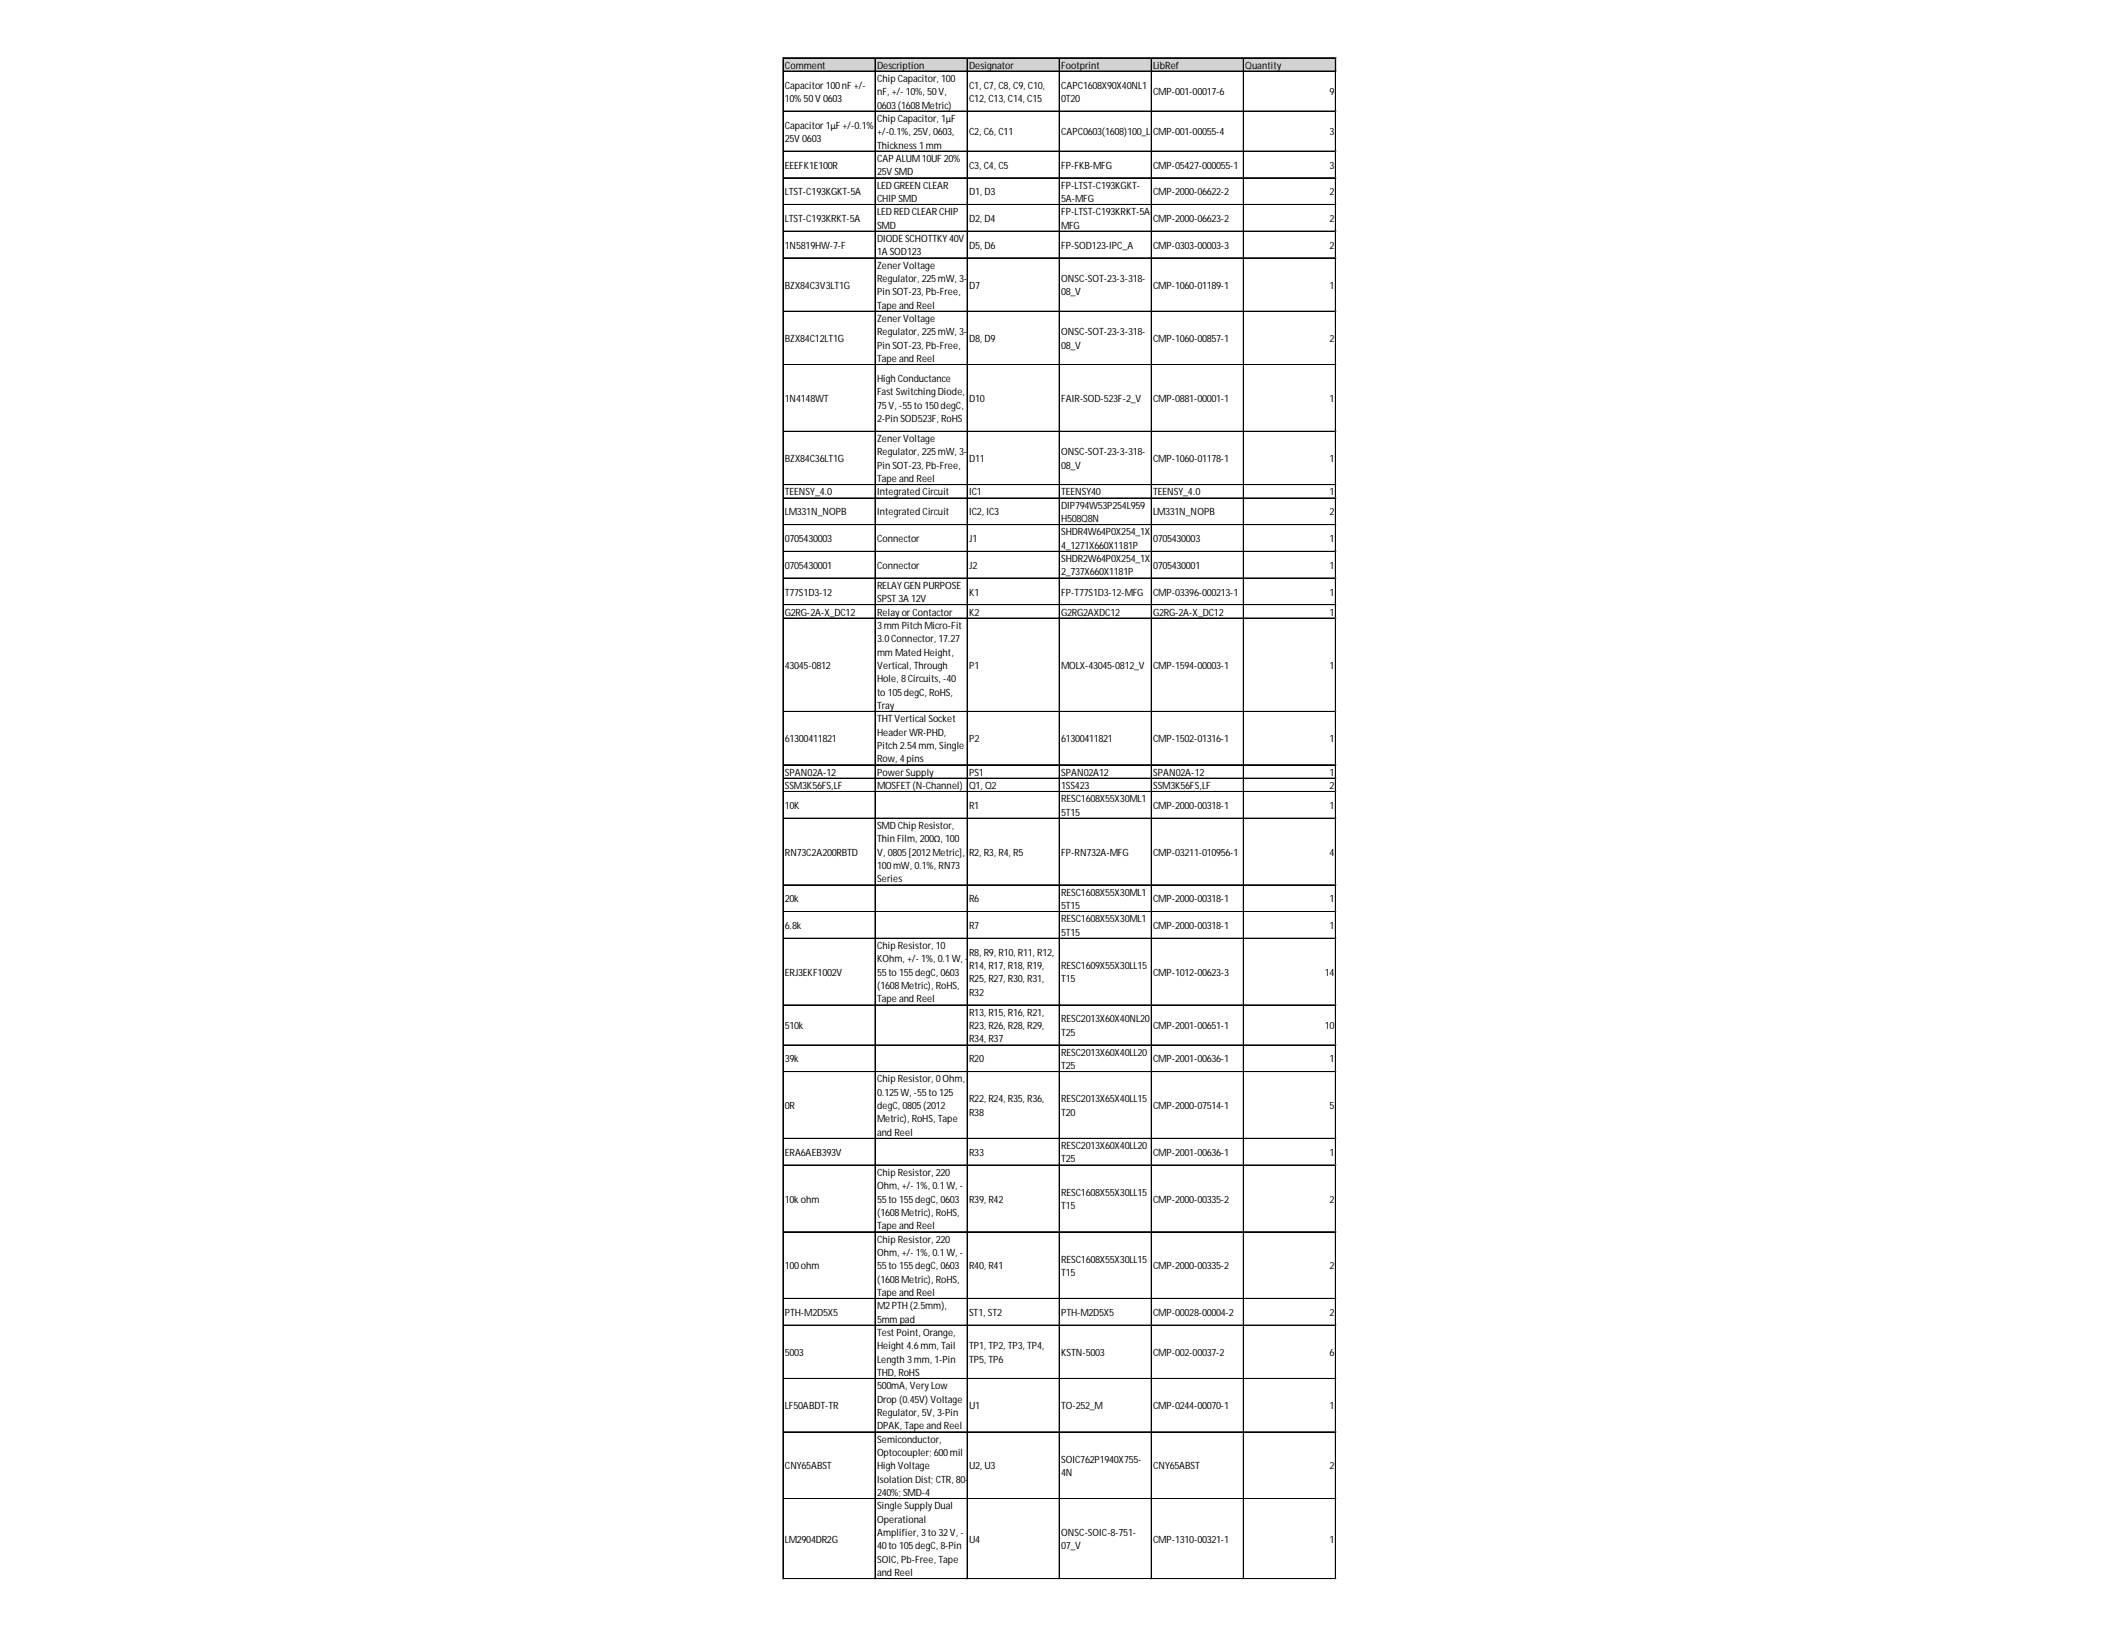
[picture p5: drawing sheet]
<svg xmlns="http://www.w3.org/2000/svg" width="279mm" height="216mm" viewBox="0 0 279 216" stroke-linecap="round" stroke-linejoin="round" font-family="sans-serif">
<defs><g id="words">
<g font-size="1.3">
<text x="103.4" y="9">Comment</text>
<text x="103.4" y="11.7">Capacitor 100nF +/-</text>
<text x="115.5" y="9">Description</text>
<text x="115.5" y="10.8">Chip Capacitor, 100</text>
<text x="127.6" y="9">Designator</text>
<text x="127.6" y="11.7">C1, C7, C8, C9, C10,</text>
<text x="139.7" y="9">Footprint</text>
<text x="139.7" y="11.7">CAPC1608X90X40NL1</text>
<text x="151.8" y="9">LibRef</text>
<text x="164" y="9">Quantity</text>
<text x="103.4" y="13.4">10% 50V 0603</text>
<text x="103.4" y="16.9">Capacitor 1µF +/-0.1%</text>
<text x="115.5" y="12.5">nF, +/- 10%, 50V,</text>
<text x="115.5" y="14.3">0603(1608Metric)</text>
<text x="115.5" y="16">Chip Capacitor, 1µF</text>
<text x="115.5" y="17.8">+/-0.1%, 25V, 0603,</text>
<text x="127.6" y="13.4">C12, C13, C14, C15</text>
<text x="127.6" y="17.8">C2, C6, C11</text>
<text x="139.7" y="13.4">0T20</text>
<text x="139.7" y="17.8">CAPC0603(1608)100_L</text>
<text x="151.8" y="12.5">CMP-001-00017-6</text>
<text x="151.8" y="17.8">CMP-001-00055-4</text>
<text x="175" y="12.5">9</text>
<text x="175" y="17.8">3</text>
<text x="103.4" y="18.7">25V 0603</text>
<text x="103.4" y="22.2">EEEFK1E100R</text>
<text x="115.5" y="19.6">Thickness 1mm</text>
<text x="115.5" y="21.3">CAP ALUM10UF 20%</text>
<text x="115.5" y="23.1">25V SMD</text>
<text x="127.6" y="22.2">C3, C4, C5</text>
<text x="139.7" y="22.2">FP-FKB-MFG</text>
<text x="151.8" y="22.2">CMP-05427-000055-1</text>
<text x="175" y="22.2">3</text>
<text x="103.4" y="25.7">LTST-C193KGKT-5A</text>
<text x="103.4" y="29.2">LTST-C193KRKT-5A</text>
<text x="115.5" y="24.8">LED GREEN CLEAR</text>
<text x="115.5" y="26.6">CHIP SMD</text>
<text x="115.5" y="28.3">LED RED CLEAR CHIP</text>
<text x="127.6" y="25.7">D1, D3</text>
<text x="127.6" y="29.2">D2, D4</text>
<text x="139.7" y="24.8">FP-LTST-C193KGKT-</text>
<text x="139.7" y="26.6">5A-MFG</text>
<text x="139.7" y="28.3">FP-LTST-C193KRKT-5A-</text>
<text x="151.8" y="25.7">CMP-2000-06622-2</text>
<text x="151.8" y="29.2">CMP-2000-06623-2</text>
<text x="175" y="25.7">2</text>
<text x="175" y="29.2">2</text>
<text x="103.4" y="32.7">1N5819HW-7-F</text>
<text x="115.5" y="30.1">SMD</text>
<text x="115.5" y="31.9">DIODE SCHOTTKY 40V</text>
<text x="115.5" y="33.6">1A SOD123</text>
<text x="115.5" y="35.4">Zener Voltage</text>
<text x="127.6" y="32.7">D5, D6</text>
<text x="139.7" y="30.1">MFG</text>
<text x="139.7" y="32.7">FP-SOD123-IPC_A</text>
<text x="151.8" y="32.7">CMP-0303-00003-3</text>
<text x="175" y="32.7">2</text>
<text x="103.4" y="38">BZX84C3V3LT1G</text>
<text x="115.5" y="37.1">Regulator, 225mW, 3-</text>
<text x="115.5" y="38.9">Pin SOT-23, Pb-Free,</text>
<text x="115.5" y="40.6">Tape and Reel</text>
<text x="127.6" y="38">D7</text>
<text x="139.7" y="37.1">ONSC-SOT-23-3-318-</text>
<text x="139.7" y="38.9">08_V</text>
<text x="151.8" y="38">CMP-1060-01189-1</text>
<text x="175" y="38">1</text>
<text x="103.4" y="45">BZX84C12LT1G</text>
<text x="115.5" y="42.4">Zener Voltage</text>
<text x="115.5" y="44.1">Regulator, 225mW, 3-</text>
<text x="115.5" y="45.9">Pin SOT-23, Pb-Free,</text>
<text x="115.5" y="47.7">Tape and Reel</text>
<text x="127.6" y="45">D8, D9</text>
<text x="139.7" y="44.1">ONSC-SOT-23-3-318-</text>
<text x="139.7" y="45.9">08_V</text>
<text x="151.8" y="45">CMP-1060-00857-1</text>
<text x="175" y="45">2</text>
<text x="103.4" y="52.9">1N4148WT</text>
<text x="115.5" y="50.3">High Conductance</text>
<text x="115.5" y="52.1">Fast Switching Diode,</text>
<text x="115.5" y="53.8">75V, -55to 150degC,</text>
<text x="127.6" y="52.9">D10</text>
<text x="139.7" y="52.9">FAIR-SOD-523F-2_V</text>
<text x="151.8" y="52.9">CMP-0881-00001-1</text>
<text x="175" y="52.9">1</text>
<text x="115.5" y="55.6">2-Pin SOD523F, RoHS</text>
<text x="115.5" y="58.2">Zener Voltage</text>
<text x="115.5" y="60">Regulator, 225mW, 3-</text>
<text x="139.7" y="60">ONSC-SOT-23-3-318-</text>
<text x="103.4" y="60.8">BZX84C36LT1G</text>
<text x="103.4" y="65.2">TEENSY_4.0</text>
<text x="115.5" y="61.7">Pin SOT-23, Pb-Free,</text>
<text x="115.5" y="63.5">Tape and Reel</text>
<text x="115.5" y="65.2">Integrated Circuit</text>
<text x="127.6" y="60.8">D11</text>
<text x="127.6" y="65.2">IC1</text>
<text x="139.7" y="61.7">08_V</text>
<text x="139.7" y="65.2">TEENSY40</text>
<text x="151.8" y="60.8">CMP-1060-01178-1</text>
<text x="151.8" y="65.2">TEENSY_4.0</text>
<text x="175" y="60.8">1</text>
<text x="175" y="65.2">1</text>
<text x="103.4" y="67.9">LM331N_NOPB</text>
<text x="103.4" y="71.4">0705430003</text>
<text x="115.5" y="67.9">Integrated Circuit</text>
<text x="115.5" y="71.4">Connector</text>
<text x="127.6" y="67.9">IC2, IC3</text>
<text x="127.6" y="71.4">J1</text>
<text x="139.7" y="67">DIP794W53P254L959</text>
<text x="139.7" y="68.7">H508Q8N</text>
<text x="139.7" y="70.5">SHDR4W64P0X254_1X</text>
<text x="151.8" y="67.9">LM331N_NOPB</text>
<text x="151.8" y="71.4">0705430003</text>
<text x="175" y="67.9">2</text>
<text x="175" y="71.4">1</text>
<text x="103.4" y="74.9">0705430001</text>
<text x="115.5" y="74.9">Connector</text>
<text x="115.5" y="77.5">RELAY GEN PURPOSE</text>
<text x="127.6" y="74.9">J2</text>
<text x="139.7" y="72.2">4_1271X660X1181P</text>
<text x="139.7" y="74">SHDR2W64P0X254_1X</text>
<text x="139.7" y="75.8">2_737X660X1181P</text>
<text x="151.8" y="74.9">0705430001</text>
<text x="175" y="74.9">1</text>
<text x="103.4" y="78.4">T77S1D3-12</text>
<text x="103.4" y="81">G2RG-2A-X_DC12</text>
<text x="115.5" y="79.3">SPST 3A 12V</text>
<text x="115.5" y="81">Relay or Contactor</text>
<text x="115.5" y="82.8">3mm Pitch Micro-Fit</text>
<text x="127.6" y="78.4">K1</text>
<text x="127.6" y="81">K2</text>
<text x="139.7" y="78.4">FP-T77S1D3-12-MFG</text>
<text x="139.7" y="81">G2RG2AXDC12</text>
<text x="151.8" y="78.4">CMP-03396-000213-1</text>
<text x="151.8" y="81">G2RG-2A-X_DC12</text>
<text x="175" y="78.4">1</text>
<text x="175" y="81">1</text>
<text x="103.4" y="88.1">43045-0812</text>
<text x="115.5" y="84.5">3.0Connector, 17.27</text>
<text x="115.5" y="86.3">mm Mated Height,</text>
<text x="115.5" y="88.1">Vertical, Through</text>
<text x="115.5" y="89.8">Hole, 8Circuits, -40</text>
<text x="127.6" y="88.1">P1</text>
<text x="139.7" y="88.1">MOLX-43045-0812_V</text>
<text x="151.8" y="88.1">CMP-1594-00003-1</text>
<text x="175" y="88.1">1</text>
<text x="115.5" y="91.6">to 105degC, RoHS,</text>
<text x="115.5" y="93.3">Tray</text>
<text x="115.5" y="95.1">THT Vertical Socket</text>
<text x="103.4" y="97.7">61300411821</text>
<text x="115.5" y="96.8">Header WR-PHD,</text>
<text x="115.5" y="98.6">Pitch 2.54mm, Single</text>
<text x="115.5" y="100.4">Row, 4pins</text>
<text x="127.6" y="97.7">P2</text>
<text x="139.7" y="97.7">61300411821</text>
<text x="151.8" y="97.7">CMP-1502-01316-1</text>
<text x="175" y="97.7">1</text>
<text x="103.4" y="102.1">SPAN02A-12</text>
<text x="103.4" y="103.9">SSM3K56FS,LF</text>
<text x="103.4" y="106.5">10K</text>
<text x="115.5" y="102.1">Power Supply</text>
<text x="115.5" y="103.9">MOSFET (N-Channel)</text>
<text x="127.6" y="102.1">PS1</text>
<text x="127.6" y="103.9">Q1, Q2</text>
<text x="127.6" y="106.5">R1</text>
<text x="139.7" y="102.1">SPAN02A12</text>
<text x="139.7" y="103.9">1SS423</text>
<text x="139.7" y="105.6">RESC1608X55X30ML1</text>
<text x="139.7" y="107.4">5T15</text>
<text x="151.8" y="102.1">SPAN02A-12</text>
<text x="151.8" y="103.9">SSM3K56FS,LF</text>
<text x="151.8" y="106.5">CMP-2000-00318-1</text>
<text x="175" y="102.1">1</text>
<text x="175" y="103.9">2</text>
<text x="175" y="106.5">1</text>
<text x="103.4" y="112.6">RN73C2A200RBTD</text>
<text x="115.5" y="109.1">SMD Chip Resistor,</text>
<text x="115.5" y="110.9">Thin Film, 200Ω, 100</text>
<text x="115.5" y="112.6">V, 0805[2012Metric],</text>
<text x="127.6" y="112.6">R2, R3, R4, R5</text>
<text x="139.7" y="112.6">FP-RN732A-MFG</text>
<text x="151.8" y="112.6">CMP-03211-010956-1</text>
<text x="175" y="112.6">4</text>
<text x="103.4" y="118.8">20k</text>
<text x="115.5" y="114.4">100mW, 0.1%, RN73</text>
<text x="115.5" y="116.2">Series</text>
<text x="127.6" y="118.8">R6</text>
<text x="139.7" y="117.9">RESC1608X55X30ML1</text>
<text x="139.7" y="119.7">5T15</text>
<text x="151.8" y="118.8">CMP-2000-00318-1</text>
<text x="175" y="118.8">1</text>
<text x="103.4" y="122.3">6.8k</text>
<text x="115.5" y="124.9">Chip Resistor, 10</text>
<text x="127.6" y="122.3">R7</text>
<text x="127.6" y="125.8">R8, R9, R10, R11, R12,</text>
<text x="139.7" y="121.4">RESC1608X55X30ML1</text>
<text x="139.7" y="123.2">5T15</text>
<text x="151.8" y="122.3">CMP-2000-00318-1</text>
<text x="175" y="122.3">1</text>
<text x="103.4" y="128.5">ERJ3EKF1002V</text>
<text x="115.5" y="126.7">KOhm, +/- 1%, 0.1W, -</text>
<text x="115.5" y="128.5">55to 155degC, 0603</text>
<text x="115.5" y="130.2">(1608Metric), RoHS,</text>
<text x="115.5" y="132">Tape and Reel</text>
<text x="127.6" y="127.6">R14, R17, R18, R19,</text>
<text x="127.6" y="129.3">R25, R27, R30, R31,</text>
<text x="127.6" y="131.1">R32</text>
<text x="139.7" y="127.6">RESC1609X55X30LL15</text>
<text x="139.7" y="129.3">T15</text>
<text x="151.8" y="128.5">CMP-1012-00623-3</text>
<text x="174.4" y="128.5">14</text>
<text x="103.4" y="135.5">510k</text>
<text x="127.6" y="133.7">R13, R15, R16, R21,</text>
<text x="127.6" y="135.5">R23, R26, R28, R29,</text>
<text x="127.6" y="137.2">R34, R37</text>
<text x="139.7" y="134.6">RESC2013X60X40NL20</text>
<text x="139.7" y="136.4">T25</text>
<text x="151.8" y="135.5">CMP-2001-00651-1</text>
<text x="174.4" y="135.5">10</text>
<text x="103.4" y="139.9">39k</text>
<text x="115.5" y="142.5">Chip Resistor, 0Ohm,</text>
<text x="127.6" y="139.9">R20</text>
<text x="139.7" y="139">RESC2013X60X40LL20</text>
<text x="139.7" y="140.7">T25</text>
<text x="151.8" y="139.9">CMP-2001-00636-1</text>
<text x="175" y="139.9">1</text>
<text x="103.4" y="146">0R</text>
<text x="115.5" y="144.3">0.125W, -55to 125</text>
<text x="115.5" y="146">degC, 0805(2012</text>
<text x="115.5" y="147.8">Metric), RoHS, Tape</text>
<text x="115.5" y="149.5">and Reel</text>
<text x="127.6" y="145.1">R22, R24, R35, R36,</text>
<text x="127.6" y="146.9">R38</text>
<text x="139.7" y="145.1">RESC2013X65X40LL15</text>
<text x="139.7" y="146.9">T20</text>
<text x="151.8" y="146">CMP-2000-07514-1</text>
<text x="175" y="146">5</text>
<text x="103.4" y="152.2">ERA6AEB393V</text>
<text x="115.5" y="154.8">Chip Resistor, 220</text>
<text x="127.6" y="152.2">R33</text>
<text x="139.7" y="151.3">RESC2013X60X40LL20</text>
<text x="139.7" y="153">T25</text>
<text x="151.8" y="152.2">CMP-2001-00636-1</text>
<text x="175" y="152.2">1</text>
<text x="103.4" y="158.3">10k ohm</text>
<text x="115.5" y="156.6">Ohm, +/- 1%, 0.1W, -</text>
<text x="115.5" y="158.3">55to 155degC, 0603</text>
<text x="115.5" y="160.1">(1608Metric), RoHS,</text>
<text x="115.5" y="161.8">Tape and Reel</text>
<text x="127.6" y="158.3">R39, R42</text>
<text x="139.7" y="157.4">RESC1608X55X30LL15</text>
<text x="139.7" y="159.2">T15</text>
<text x="151.8" y="158.3">CMP-2000-00335-2</text>
<text x="175" y="158.3">2</text>
<text x="103.4" y="167.1">100ohm</text>
<text x="115.5" y="163.6">Chip Resistor, 220</text>
<text x="115.5" y="165.3">Ohm, +/- 1%, 0.1W, -</text>
<text x="115.5" y="167.1">55to 155degC, 0603</text>
<text x="127.6" y="167.1">R40, R41</text>
<text x="139.7" y="166.2">RESC1608X55X30LL15</text>
<text x="139.7" y="168">T15</text>
<text x="151.8" y="167.1">CMP-2000-00335-2</text>
<text x="175" y="167.1">2</text>
<text x="103.4" y="173.2">PTH-M2D5X5</text>
<text x="115.5" y="168.8">(1608Metric), RoHS,</text>
<text x="115.5" y="170.6">Tape and Reel</text>
<text x="115.5" y="172.4">M2PTH (2.5mm),</text>
<text x="127.6" y="173.2">ST1, ST2</text>
<text x="139.7" y="173.2">PTH-M2D5X5</text>
<text x="151.8" y="173.2">CMP-00028-00004-2</text>
<text x="175" y="173.2">2</text>
<text x="103.4" y="178.5">5003</text>
<text x="115.5" y="174.1">5mm pad</text>
<text x="115.5" y="175.9">Test Point, Orange,</text>
<text x="115.5" y="177.6">Height 4.6mm, Tail</text>
<text x="115.5" y="179.4">Length 3mm, 1-Pin</text>
<text x="127.6" y="177.6">TP1, TP2, TP3, TP4,</text>
<text x="127.6" y="179.4">TP5, TP6</text>
<text x="139.7" y="178.5">KSTN-5003</text>
<text x="151.8" y="178.5">CMP-002-00037-2</text>
<text x="175" y="178.5">6</text>
<text x="103.4" y="185.5">LF50ABDT-TR</text>
<text x="115.5" y="181.1">THD, RoHS</text>
<text x="115.5" y="182.9">500mA, Very Low</text>
<text x="115.5" y="184.7">Drop (0.45V) Voltage</text>
<text x="127.6" y="185.5">U1</text>
<text x="139.7" y="185.5">TO-252_M</text>
<text x="151.8" y="185.5">CMP-0244-00070-1</text>
<text x="175" y="185.5">1</text>
<text x="115.5" y="186.4">Regulator, 5V, 3-Pin</text>
<text x="115.5" y="188.2">DPAK, Tape and Reel</text>
<text x="115.5" y="189.9">Semiconductor,</text>
<text x="115.5" y="191.7">Optocoupler; 600mil</text>
<text x="103.4" y="193.4">CNY65ABST</text>
<text x="115.5" y="193.4">High Voltage</text>
<text x="115.5" y="195.2">Isolation Dist; CTR, 80-</text>
<text x="115.5" y="196.9">240%; SMD-4</text>
<text x="127.6" y="193.4">U2, U3</text>
<text x="139.7" y="192.6">SOIC762P1940X755-</text>
<text x="139.7" y="194.3">4N</text>
<text x="151.8" y="193.4">CNY65ABST</text>
<text x="175" y="193.4">2</text>
<text x="103.4" y="203.1">LM2904DR2G</text>
<text x="115.5" y="198.7">Single Supply Dual</text>
<text x="115.5" y="200.5">Operational</text>
<text x="115.5" y="202.2">Amplifier, 3to 32V, -</text>
<text x="115.5" y="204">40to 105degC, 8-Pin</text>
<text x="127.6" y="203.1">U4</text>
<text x="139.7" y="202.2">ONSC-SOIC-8-751-</text>
<text x="139.7" y="204">07_V</text>
<text x="151.8" y="203.1">CMP-1310-00321-1</text>
<text x="175" y="203.1">1</text>
<text x="115.5" y="205.7">SOIC, Pb-Free, Tape</text>
<text x="115.5" y="207.5">and Reel</text>
</g>
</g></defs>
<path d="M103.1 7.6h72.9v1.8h-72.9z" fill="#d3d3d3"/>
<g fill="none" stroke="#000" stroke-width=".13">
<path d="M103.1 7.6v200.3M103.2 7.6h72.7M103.2 9.4h72.7M103.2 14.6h72.7M103.2 14.7h72.7M103.2 19.9h72.7M115.2 7.7v200.2M115.3 7.7v200.2M127.3 7.7v200.2M127.4 7.7v200.2M139.5 7.7v200.2M151.6 7.7v200.2"/>
<path d="M163.7 7.7v200.2M175.8 7.7v200.2M175.9 7.7v200.2M103.2 23.4h72.7M103.2 26.9h72.7M103.2 27h72.7M103.2 30.4h72.7M103.2 30.5h72.7M103.2 33.9h72.7M103.2 34h72.7M103.2 41h72.7M103.2 48h72.7"/>
<path d="M103.2 56.8h72.7M103.2 63.8h72.7M103.2 65.6h72.7M103.2 69.1h72.7M103.2 72.6h72.7M103.2 76.1h72.7M103.2 79.6h72.7M103.2 81.4h72.7M103.2 93.7h72.7M103.2 100.7h72.7M103.2 102.4h72.7M103.2 102.5h72.7"/>
<path d="M103.2 104.2h72.7M103.2 107.7h72.7M103.2 116.5h72.7M103.2 120h72.7M103.2 123.5h72.7M103.2 123.6h72.7M103.2 132.3h72.7M103.2 137.6h72.7M103.2 141.1h72.7M103.2 149.9h72.7M103.2 153.4h72.7M103.2 162.1h72.7"/>
<path d="M103.2 162.2h72.7M103.2 170.9h72.7M103.2 171h72.7M103.2 174.4h72.7M103.2 174.5h72.7M103.2 181.5h72.7M103.2 188.5h72.7M103.2 197.3h72.7M103.2 207.8h72.7M103.2 207.9h72.7"/>
</g>
<path d="M103.1 207.9h.1" fill="none" stroke="#d4d4d4" stroke-width=".13"/>
<path d="M103.1 207.9h.1z" fill="#d4d4d4"/>
<path d="M115.2 207.9h.1" fill="none" stroke="#d4d4d4" stroke-width=".13"/>
<path d="M115.2 207.9h.1z" fill="#d4d4d4"/>
<path d="M127.3 207.9h.1" fill="none" stroke="#d4d4d4" stroke-width=".13"/>
<path d="M127.3 207.9h.1z" fill="#d4d4d4"/>
<path d="M139.5 207.9h.1" fill="none" stroke="#d4d4d4" stroke-width=".13"/>
<path d="M151.6 207.9h.1" fill="none" stroke="#d4d4d4" stroke-width=".13"/>
<path d="M151.6 207.9h.1z" fill="#d4d4d4"/>
<path d="M163.7 207.9h.1" fill="none" stroke="#d4d4d4" stroke-width=".13"/>
<path d="M163.7 207.9h.1z" fill="#d4d4d4"/>
<path d="M175.8 207.9h.1" fill="none" stroke="#d4d4d4" stroke-width=".13"/>
<path d="M175.8 207.9h.1z" fill="#d4d4d4"/>
<path d="M175.9 14.6h.1" fill="none" stroke="#d4d4d4" stroke-width=".13"/>
<path d="M175.9 14.6l.1 .1z" fill="#d4d4d4"/>
<path d="M175.9 19.9h.1" fill="none" stroke="#d4d4d4" stroke-width=".13"/>
<path d="M175.9 19.9l.1 .1z" fill="#d4d4d4"/>
<path d="M175.9 23.4h.1" fill="none" stroke="#d4d4d4" stroke-width=".13"/>
<path d="M175.9 23.4l.1 .1z" fill="#d4d4d4"/>
<path d="M175.9 26.9h.1" fill="none" stroke="#d4d4d4" stroke-width=".13"/>
<path d="M175.9 26.9l.1 .1z" fill="#d4d4d4"/>
<path d="M175.9 30.4h.1" fill="none" stroke="#d4d4d4" stroke-width=".13"/>
<path d="M175.9 30.4l.1 .1z" fill="#d4d4d4"/>
<path d="M175.9 33.9h.1" fill="none" stroke="#d4d4d4" stroke-width=".13"/>
<path d="M175.9 33.9l.1 .1z" fill="#d4d4d4"/>
<path d="M175.9 41h.1" fill="none" stroke="#d4d4d4" stroke-width=".13"/>
<path d="M175.9 41l.1 .1z" fill="#d4d4d4"/>
<path d="M175.9 48h.1" fill="none" stroke="#d4d4d4" stroke-width=".13"/>
<path d="M175.9 48l.1 .1z" fill="#d4d4d4"/>
<path d="M175.9 56.8h.1" fill="none" stroke="#d4d4d4" stroke-width=".13"/>
<path d="M175.9 56.8l.1 .1z" fill="#d4d4d4"/>
<path d="M175.9 63.8h.1" fill="none" stroke="#d4d4d4" stroke-width=".13"/>
<path d="M175.9 63.8l.1 .1z" fill="#d4d4d4"/>
<path d="M175.9 65.6h.1" fill="none" stroke="#d4d4d4" stroke-width=".13"/>
<path d="M175.9 65.6h.1z" fill="#d4d4d4"/>
<path d="M175.9 69.1h.1" fill="none" stroke="#d4d4d4" stroke-width=".13"/>
<path d="M175.9 69.1l.1 .1z" fill="#d4d4d4"/>
<path d="M175.9 72.6h.1" fill="none" stroke="#d4d4d4" stroke-width=".13"/>
<path d="M175.9 72.6l.1 .1z" fill="#d4d4d4"/>
<path d="M175.9 76.1h.1" fill="none" stroke="#d4d4d4" stroke-width=".13"/>
<path d="M175.9 76.1l.1 .1z" fill="#d4d4d4"/>
<path d="M175.9 79.6h.1" fill="none" stroke="#d4d4d4" stroke-width=".13"/>
<path d="M175.9 79.6l.1 .1z" fill="#d4d4d4"/>
<path d="M175.9 81.4h.1" fill="none" stroke="#d4d4d4" stroke-width=".13"/>
<path d="M175.9 81.4h.1z" fill="#d4d4d4"/>
<path d="M175.9 93.7h.1" fill="none" stroke="#d4d4d4" stroke-width=".13"/>
<path d="M175.9 93.7h.1z" fill="#d4d4d4"/>
<path d="M175.9 100.7h.1" fill="none" stroke="#d4d4d4" stroke-width=".13"/>
<path d="M175.9 100.7l.1 .1z" fill="#d4d4d4"/>
<path d="M175.9 102.4h.1" fill="none" stroke="#d4d4d4" stroke-width=".13"/>
<path d="M175.9 102.4l.1 .1z" fill="#d4d4d4"/>
<path d="M175.9 104.2h.1" fill="none" stroke="#d4d4d4" stroke-width=".13"/>
<path d="M175.9 104.2l.1 .1z" fill="#d4d4d4"/>
<path d="M175.9 107.7h.1" fill="none" stroke="#d4d4d4" stroke-width=".13"/>
<path d="M175.9 107.7l.1 .1z" fill="#d4d4d4"/>
<path d="M175.9 116.5h.1" fill="none" stroke="#d4d4d4" stroke-width=".13"/>
<path d="M175.9 116.5l.1 .1z" fill="#d4d4d4"/>
<path d="M175.9 120h.1" fill="none" stroke="#d4d4d4" stroke-width=".13"/>
<path d="M175.9 120l.1 .1z" fill="#d4d4d4"/>
<path d="M175.9 123.5h.1" fill="none" stroke="#d4d4d4" stroke-width=".13"/>
<path d="M175.9 123.5l.1 .1z" fill="#d4d4d4"/>
<path d="M175.9 132.3h.1" fill="none" stroke="#d4d4d4" stroke-width=".13"/>
<path d="M175.9 132.3l.1 .1z" fill="#d4d4d4"/>
<path d="M175.9 137.6h.1" fill="none" stroke="#d4d4d4" stroke-width=".13"/>
<path d="M175.9 137.6h.1z" fill="#d4d4d4"/>
<path d="M175.9 141.1h.1" fill="none" stroke="#d4d4d4" stroke-width=".13"/>
<path d="M175.9 141.1l.1 .1z" fill="#d4d4d4"/>
<path d="M175.9 149.9h.1" fill="none" stroke="#d4d4d4" stroke-width=".13"/>
<path d="M175.9 149.9h.1z" fill="#d4d4d4"/>
<path d="M175.9 153.4h.1" fill="none" stroke="#d4d4d4" stroke-width=".13"/>
<path d="M175.9 153.4l.1 .1z" fill="#d4d4d4"/>
<path d="M175.9 162.1h.1" fill="none" stroke="#d4d4d4" stroke-width=".13"/>
<path d="M175.9 162.1l.1 .1z" fill="#d4d4d4"/>
<path d="M175.9 170.9h.1" fill="none" stroke="#d4d4d4" stroke-width=".13"/>
<path d="M175.9 170.9l.1 .1z" fill="#d4d4d4"/>
<path d="M175.9 174.4h.1" fill="none" stroke="#d4d4d4" stroke-width=".13"/>
<path d="M175.9 174.4l.1 .1z" fill="#d4d4d4"/>
<path d="M175.9 181.5h.1" fill="none" stroke="#d4d4d4" stroke-width=".13"/>
<path d="M175.9 181.5l.1 .1z" fill="#d4d4d4"/>
<path d="M175.9 188.5h.1" fill="none" stroke="#d4d4d4" stroke-width=".13"/>
<path d="M175.9 188.5l.1 .1z" fill="#d4d4d4"/>
<path d="M175.9 197.3h.1" fill="none" stroke="#d4d4d4" stroke-width=".13"/>
<path d="M175.9 197.3l.1 .1z" fill="#d4d4d4"/>
<path d="M175.9 207.8h.1" fill="none" stroke="#d4d4d4" stroke-width=".13"/>
<path d="M175.9 207.8l.1 .1z" fill="#d4d4d4"/>
<use href="#words"/>
</svg>
